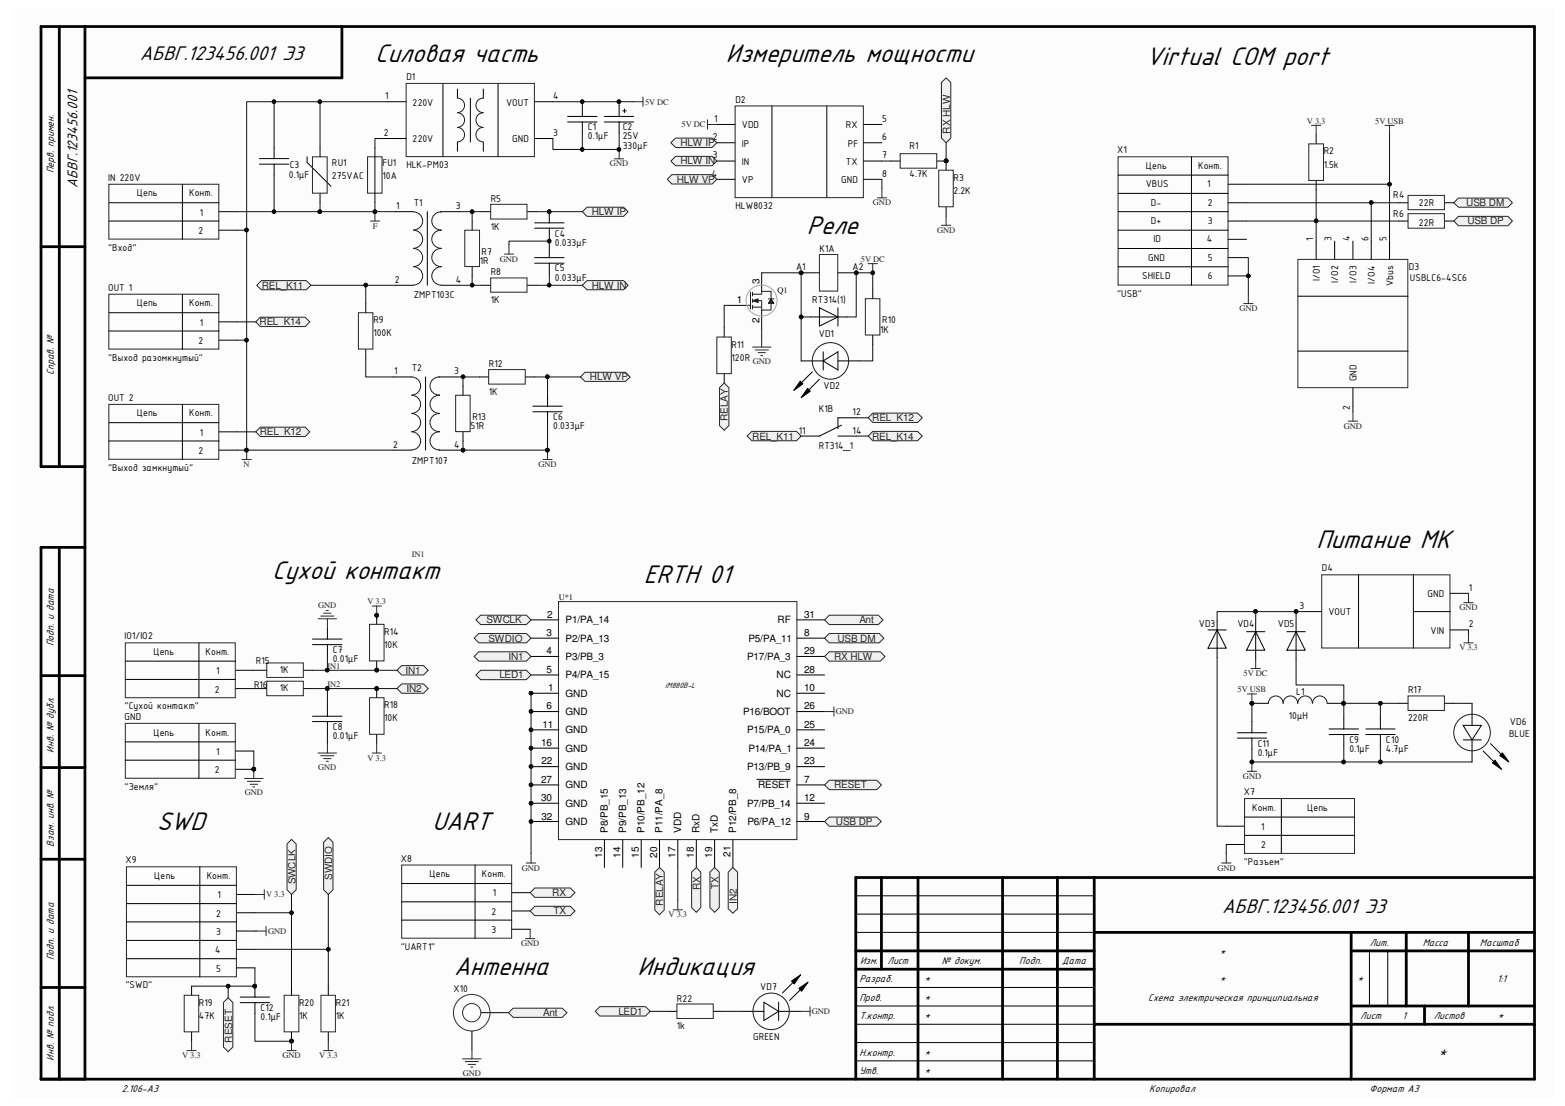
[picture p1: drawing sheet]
<svg xmlns="http://www.w3.org/2000/svg" width="297mm" height="210mm" viewBox="0 0 297 210" stroke-linecap="round" stroke-linejoin="round" font-family="sans-serif">
<defs><g id="words">
<g font-size="5.5">
<text x="71.2" y="11.7">Силовая часть</text>
<text x="137.8" y="11.8">Измеритель мощности</text>
<text x="217.5" y="12.4">Virtual COM port</text>
<text x="153.1" y="44.5">Реле</text>
<text x="249.8" y="103.9">Питание MK</text>
<text x="51.7" y="109.9">Cухой контакт</text>
<text x="122.2" y="110.6">ERTH 01</text>
<text x="29.8" y="157.5">SWD</text>
<text x="82" y="157.5">UART</text>
<text x="86.2" y="185">Антенна</text>
<text x="121" y="185">Индикация</text>
</g>
<g font-size="4.3">
<text x="26.5" y="11.3">АБВГ.123456.001 Э3</text>
<text x="232" y="173.2">АБВГ.123456.001 Э3</text>
</g>
<g font-size="3.1">
<text x="14.7" y="35.6" transform="rotate(-90 14.7 35.6)">АБВГ.123456.001</text>
<text x="273" y="200.6">*</text>
</g>
<g font-size="2.1">
<text x="10.2" y="32.9" transform="rotate(-90 10.2 32.9)">Перв. примен.</text>
<text x="10.2" y="71.2" transform="rotate(-90 10.2 71.2)">Справ. №</text>
<text x="10.2" y="122.7" transform="rotate(-90 10.2 122.7)">Подп. и дата</text>
<text x="10.2" y="142.9" transform="rotate(-90 10.2 142.9)">Инв. № дубл.</text>
<text x="10.2" y="160.7" transform="rotate(-90 10.2 160.7)">Взам. инв. №</text>
<text x="260" y="179.5">Лит.</text>
<text x="270" y="179.5">Масса</text>
<text x="280.9" y="179.5">Масштаб</text>
<text x="10.2" y="182.2" transform="rotate(-90 10.2 182.2)">Подп. и дата</text>
<text x="163.2" y="183">Изм.</text>
<text x="168.4" y="183">Лист</text>
<text x="178.8" y="183">№ докум.</text>
<text x="193.5" y="183">Подп.</text>
<text x="201.6" y="183">Дата</text>
<text x="231.5" y="181.2">*</text>
<text x="163.1" y="189.9">Пров.</text>
<text x="163.1" y="186.4">Разраб.</text>
<text x="175.5" y="189.9">*</text>
<text x="175.5" y="186.4">*</text>
<text x="217.9" y="189.9">Схема электрическая принципиальная</text>
<text x="231.5" y="186.4">*</text>
<text x="257.6" y="186.4">*</text>
<text x="284.2" y="186.4">1:1</text>
<text x="163.1" y="193.4">Т.контр.</text>
<text x="175.5" y="193.4">*</text>
<text x="258.2" y="193.4">Лист</text>
<text x="266.2" y="193.4">1</text>
<text x="272.1" y="193.4">Листов</text>
<text x="284.3" y="193.4">*</text>
<text x="10.2" y="201.3" transform="rotate(-90 10.2 201.3)">Инв. № подл.</text>
<text x="163.1" y="203.8">Утв.</text>
<text x="163.1" y="200.4">Н.контр.</text>
<text x="175.5" y="203.8">*</text>
<text x="175.5" y="200.4">*</text>
<text x="23.2" y="207.3">2.106-A3</text>
<text x="218.1" y="207.3">Копировал</text>
<text x="259.9" y="207.3">Формат А3</text>
</g>
<g font-size="2">
<text x="77.1" y="15.2">D1</text>
<text x="73.1" y="18.8">1</text>
<text x="78.3" y="20.1">220V</text>
<text x="96.1" y="20.1">VOUT</text>
<text x="105" y="18.8">4</text>
<text x="135.5" y="23.1">1</text>
<text x="139.6" y="19.5">D2</text>
<text x="167.4" y="23.1">5</text>
<text x="72.9" y="25.8">2</text>
<text x="78.3" y="27">220V</text>
<text x="97.2" y="27">GND</text>
<text x="105" y="25.8">3</text>
<text x="111.6" y="26.5">0.1µF</text>
<text x="111.6" y="24.8">C1</text>
<text x="118.2" y="24.8">C2</text>
<text x="118.2" y="26.5">25V</text>
<text x="118.2" y="28.2">330µF</text>
<text x="135.3" y="26.6">2</text>
<text x="140.8" y="24.3">VDD</text>
<text x="140.8" y="27.9">IP</text>
<text x="160.6" y="24.3">RX</text>
<text x="160.9" y="27.9">PF</text>
<text x="167.4" y="26.6">6</text>
<text x="172.6" y="28.3">R1</text>
<text x="212" y="29.1">X1</text>
<text x="251.2" y="29.3">R2</text>
<text x="20.5" y="34.3">IN 220V</text>
<text x="54.8" y="33.8">0.1µF</text>
<text x="55" y="31.9">C3</text>
<text x="63" y="31.6">RU1</text>
<text x="63" y="34">275VAC</text>
<text x="72.6" y="31.6">FU1</text>
<text x="72.6" y="34">10A</text>
<text x="77.1" y="31.9">HLK-PM03</text>
<text x="135.1" y="33.6">4</text>
<text x="135.3" y="30.1">3</text>
<text x="140.8" y="31.3">IN</text>
<text x="140.8" y="34.8">VP</text>
<text x="159.6" y="34.8">GND</text>
<text x="160.6" y="31.3">TX</text>
<text x="167.4" y="30.1">7</text>
<text x="167.4" y="33.6">8</text>
<text x="172.6" y="33.6">4.7K</text>
<text x="181" y="34.3">R3</text>
<text x="217.5" y="35.5">VBUS</text>
<text x="217.5" y="32">Цепь</text>
<text x="227.4" y="32">Конт.</text>
<text x="229.1" y="35.5">1</text>
<text x="251.2" y="31.8">1.5k</text>
<text x="26" y="37.3">Цепь</text>
<text x="35.9" y="37.3">Конт.</text>
<text x="37.9" y="40.9">1</text>
<text x="75.2" y="39.7">1</text>
<text x="78.5" y="39.2">T1</text>
<text x="86.5" y="39.7">3</text>
<text x="93.1" y="38.3">R5</text>
<text x="139.6" y="39.7">HLW8032</text>
<text x="181" y="36.8">2.2K</text>
<text x="218.4" y="39">D-</text>
<text x="229.2" y="39">2</text>
<text x="264.5" y="37.6">R4</text>
<text x="264.5" y="41.1">R6</text>
<text x="269.3" y="39">22R</text>
<text x="20.5" y="47.6">&quot;Вход&quot;</text>
<text x="37.7" y="44.4">2</text>
<text x="93.1" y="43.6">1K</text>
<text x="105.3" y="44.9">C4</text>
<text x="105.3" y="46.7">0.033µF</text>
<text x="155.6" y="47.8">K1A</text>
<text x="218.4" y="42.5">D+</text>
<text x="218.9" y="46">ID</text>
<text x="229.1" y="46">4</text>
<text x="229.2" y="42.5">3</text>
<text x="249.3" y="45.8" transform="rotate(-90 249.3 45.8)">1</text>
<text x="252.7" y="45.8" transform="rotate(-90 252.7 45.8)">3</text>
<text x="256.2" y="45.8" transform="rotate(-90 256.2 45.8)">4</text>
<text x="259.7" y="45.8" transform="rotate(-90 259.7 45.8)">6</text>
<text x="263.2" y="45.8" transform="rotate(-90 263.2 45.8)">5</text>
<text x="269.3" y="42.8">22R</text>
<text x="75" y="53.6">2</text>
<text x="86.5" y="53.6">4</text>
<text x="91.1" y="50.2">1R</text>
<text x="91.4" y="48.4">R7</text>
<text x="93.1" y="52.2">R8</text>
<text x="105.3" y="53.3">0.033µF</text>
<text x="105.3" y="51.5">C5</text>
<text x="151.1" y="51.3">A1</text>
<text x="161.8" y="51.3">A2</text>
<text x="216.8" y="52.9">SHIELD</text>
<text x="217.9" y="49.4">GND</text>
<text x="229.2" y="49.4">5</text>
<text x="229.2" y="52.9">6</text>
<text x="250.5" y="53.4" transform="rotate(-90 250.5 53.4)">I/O1</text>
<text x="254" y="53.6" transform="rotate(-90 254 53.6)">I/O2</text>
<text x="257.5" y="53.6" transform="rotate(-90 257.5 53.6)">I/O3</text>
<text x="260.9" y="53.8" transform="rotate(-90 260.9 53.8)">I/O4</text>
<text x="267.4" y="51.2">D3</text>
<text x="267.6" y="53.3">USBLC6-4SC6</text>
<text x="20.5" y="55.2">OUT 1</text>
<text x="26" y="58.2">Цепь</text>
<text x="35.9" y="58.2">Конт.</text>
<text x="78.5" y="56.6">ZMPT103C</text>
<text x="93.1" y="57.5">1K</text>
<text x="154.2" y="57.6">RT314(1)</text>
<text x="212" y="56.3">&quot;USB&quot;</text>
<text x="264.4" y="54.3" transform="rotate(-90 264.4 54.3)">Vbus</text>
<text x="37.7" y="65.3">2</text>
<text x="37.9" y="61.8">1</text>
<text x="70.9" y="63.8">100K</text>
<text x="70.9" y="61.3">R9</text>
<text x="138.9" y="66">R11</text>
<text x="155.4" y="64.1">VD1</text>
<text x="167.1" y="63.2">1K</text>
<text x="167.4" y="61.4">R10</text>
<text x="20.5" y="68.5">&quot;Выход разомкнутый&quot;</text>
<text x="74.8" y="71">1</text>
<text x="78.1" y="70.5">T2</text>
<text x="86.2" y="71">3</text>
<text x="92.8" y="69.6">R12</text>
<text x="138.9" y="68.5">120R</text>
<text x="20.5" y="76.1">OUT 2</text>
<text x="92.8" y="74.9">1K</text>
<text x="156.3" y="73.9">VD2</text>
<text x="256.2" y="77.9" transform="rotate(-90 256.2 77.9)">2</text>
<text x="257.5" y="72.4" transform="rotate(-90 257.5 72.4)">GND</text>
<text x="26" y="79">Цепь</text>
<text x="35.9" y="79">Конт.</text>
<text x="37.9" y="82.7">1</text>
<text x="89.3" y="81.4">51R</text>
<text x="89.7" y="79.7">R13</text>
<text x="105" y="81.4">0.033µF</text>
<text x="105" y="79.7">C6</text>
<text x="151.6" y="82.3">11</text>
<text x="155.4" y="78.3">K1B</text>
<text x="161.8" y="78.8">12</text>
<text x="161.8" y="82.3">14</text>
<text x="20.5" y="89.4">&quot;Выход замкнутый&quot;</text>
<text x="37.7" y="86.2">2</text>
<text x="74.6" y="85">2</text>
<text x="78.1" y="88">ZMPT107</text>
<text x="86.2" y="85">4</text>
<text x="155.4" y="85.3">RT314_1</text>
<text x="250.9" y="108.5">D4</text>
<text x="271" y="113.3">GND</text>
<text x="278.8" y="112.1">1</text>
<text x="227.5" y="119">VD3</text>
<text x="234.9" y="119">VD4</text>
<text x="242.5" y="119">VD5</text>
<text x="246.6" y="115.6">3</text>
<text x="252.1" y="116.8">VOUT</text>
<text x="278.8" y="119">2</text>
<text x="23.7" y="121.3">IO1/IO2</text>
<text x="29.1" y="124.3">Цепь</text>
<text x="39" y="124.3">Конт.</text>
<text x="63.2" y="124">C7</text>
<text x="63.2" y="125.7">0.01µF</text>
<text x="72.9" y="123">10K</text>
<text x="72.9" y="120.5">R14</text>
<text x="271.5" y="120.3">VIN</text>
<text x="40.8" y="131.4">2</text>
<text x="41.1" y="127.9">1</text>
<text x="48.2" y="130.6">R16</text>
<text x="48.6" y="126">R15</text>
<text x="53.1" y="127.8">1K</text>
<text x="53.1" y="131.2">1K</text>
<text x="246" y="132">L1</text>
<text x="267.2" y="131.6">R17</text>
<text x="23.7" y="136.6">GND</text>
<text x="23.7" y="134.6">&quot;Сухой контакт&quot;</text>
<text x="72.9" y="136.9">10K</text>
<text x="72.9" y="134.4">R18</text>
<text x="244.6" y="136.5">10µH</text>
<text x="267.2" y="136.9">220R</text>
<text x="286.6" y="137.5">VD6</text>
<text x="29.1" y="139.6">Цепь</text>
<text x="39" y="139.6">Конт.</text>
<text x="41.1" y="143.3">1</text>
<text x="63.2" y="140.3">0.01µF</text>
<text x="63.2" y="138.6">C8</text>
<text x="238.7" y="143.4">0.1µF</text>
<text x="238.7" y="141.7">C11</text>
<text x="256.1" y="141">C9</text>
<text x="256.1" y="142.7">0.1µF</text>
<text x="263.1" y="142.7">4.7µF</text>
<text x="263.1" y="141">C10</text>
<text x="286.4" y="140">BLUE</text>
<text x="23.7" y="149.9">&quot;Земля&quot;</text>
<text x="40.8" y="146.7">2</text>
<text x="236.1" y="150.9">X7</text>
<text x="237.7" y="153.9">Конт.</text>
<text x="248.1" y="153.9">Цепь</text>
<text x="239.4" y="157.6">1</text>
<text x="239.4" y="161">2</text>
<text x="23.8" y="163.9">X9</text>
<text x="29.3" y="166.8">Цепь</text>
<text x="39.2" y="166.8">Конт.</text>
<text x="76.1" y="163.5">X8</text>
<text x="81.5" y="166.5">Цепь</text>
<text x="91.5" y="166.5">Конт.</text>
<text x="236.1" y="164.2">&quot;Разъем&quot;</text>
<text x="41" y="174">2</text>
<text x="41.3" y="170.5">1</text>
<text x="93.3" y="173.7">2</text>
<text x="93.5" y="170.1">1</text>
<text x="41" y="177.5">3</text>
<text x="93.3" y="177.1">3</text>
<text x="40.8" y="180.9">4</text>
<text x="41" y="184.4">5</text>
<text x="76.1" y="180.3">&quot;UART1&quot;</text>
<text x="23.8" y="187.6">&quot;SWD&quot;</text>
<text x="37.8" y="190.9">R19</text>
<text x="49.4" y="191.9">C12</text>
<text x="56.8" y="190.9">R20</text>
<text x="63.8" y="190.9">R21</text>
<text x="86.1" y="188.3">X10</text>
<text x="128.5" y="190.1">R22</text>
<text x="144.3" y="188">VD7</text>
<text x="37.8" y="193.3">47K</text>
<text x="49.4" y="193.6">0.1µF</text>
<text x="56.8" y="193.3">1K</text>
<text x="63.8" y="193.3">1K</text>
<text x="128.5" y="195.3">1k</text>
<text x="143" y="197.4">GREEN</text>
</g>
<g font-size="1.9" fill="#262626">
<text x="129.2" y="27.7">HLW IP</text>
<text x="180.3" y="25.4" transform="rotate(-90 180.3 25.4)">RX HLW</text>
<text x="128.4" y="34.7">HLW VP</text>
<text x="129.2" y="31.2">HLW IN</text>
<text x="112.3" y="40.9">HLW IP</text>
<text x="278.3" y="39.1">USB DM</text>
<text x="278.5" y="42.6">USB DP</text>
<text x="49.7" y="54.8">REL_K11</text>
<text x="112.3" y="54.8">HLW IN</text>
<text x="49.2" y="61.7">REL_K14</text>
<text x="112" y="72.2">HLW VP</text>
<text x="49.3" y="82.6">REL_K12</text>
<text x="138.2" y="79.9" transform="rotate(-90 138.2 79.9)">RELAY</text>
<text x="142.8" y="83.4">REL_K11</text>
<text x="165.5" y="83.4">REL_K14</text>
<text x="165.6" y="79.9">REL_K12</text>
<text x="92.3" y="118.3">SWCLK</text>
<text x="163.1" y="118.3">Ant</text>
<text x="92.7" y="121.8">SWDIO</text>
<text x="96.5" y="125.3">IN1</text>
<text x="158.3" y="125.3">RX HLW</text>
<text x="159" y="121.8">USB DM</text>
<text x="77" y="127.8">IN1</text>
<text x="77.1" y="131.3">IN2</text>
<text x="94.8" y="128.7">LED1</text>
<text x="158.3" y="149.6">RESET</text>
<text x="158.7" y="156.6">USB DP</text>
<text x="56.1" y="167.9" transform="rotate(-90 56.1 167.9)">SWCLK</text>
<text x="63.1" y="167" transform="rotate(-90 63.1 167)">SWDIO</text>
<text x="104.8" y="170.1">RX</text>
<text x="105.1" y="173.5">TX</text>
<text x="125.9" y="171.9" transform="rotate(-90 125.9 171.9)">RELAY</text>
<text x="132.9" y="169" transform="rotate(-90 132.9 169)">RX</text>
<text x="136.4" y="168.8" transform="rotate(-90 136.4 168.8)">TX</text>
<text x="139.9" y="171.6" transform="rotate(-90 139.9 171.6)">IN2</text>
<text x="44.1" y="197.9" transform="rotate(-90 44.1 197.9)">RESET</text>
<text x="103.1" y="192.9">Ant</text>
<text x="117.4" y="192.6">LED1</text>
</g>
<g font-size="1.9">
<text x="144.1" y="53.8" transform="rotate(-90 144.1 53.8)">3</text>
<text x="139.8" y="57.5">1</text>
<text x="144.1" y="61.3" transform="rotate(-90 144.1 61.3)">2</text>
<text x="103.8" y="117.2">2</text>
<text x="107.4" y="118.3">P1/PA_14</text>
<text x="147.6" y="118.3">RF</text>
<text x="152.7" y="117.2">31</text>
<text x="103.8" y="120.7">3</text>
<text x="103.8" y="124.2">4</text>
<text x="107.4" y="121.8">P2/PA_13</text>
<text x="107.4" y="125.3">P3/PB_3</text>
<text x="141.8" y="125.3">P17/PA_3</text>
<text x="142.1" y="121.8">P5/PA_11</text>
<text x="152.7" y="124.2">29</text>
<text x="152.7" y="120.7">8</text>
<text x="103.8" y="127.7">5</text>
<text x="104.1" y="131.1">1</text>
<text x="107.4" y="128.7">P4/PA_15</text>
<text x="147.4" y="128.7">NC</text>
<text x="152.7" y="131.1">10</text>
<text x="152.7" y="127.7">28</text>
<text x="103.8" y="134.6">6</text>
<text x="107.4" y="132.2">GND</text>
<text x="107.4" y="135.7">GND</text>
<text x="141.1" y="135.7">P16/BOOT</text>
<text x="147.4" y="132.2">NC</text>
<text x="152.7" y="134.6">26</text>
<text x="102.7" y="141.6">16</text>
<text x="103" y="138.1">11</text>
<text x="107.4" y="139.1">GND</text>
<text x="107.4" y="142.7">GND</text>
<text x="141.8" y="139.1">P15/PA_0</text>
<text x="142.1" y="142.7">P14/PA_1</text>
<text x="152.7" y="138.1">25</text>
<text x="152.7" y="141.6">24</text>
<text x="102.7" y="148.5">27</text>
<text x="102.8" y="145.1">22</text>
<text x="107.4" y="146.1">GND</text>
<text x="107.4" y="149.6">GND</text>
<text x="141.8" y="146.1">P13/PB_9</text>
<text x="143.9" y="149.6">RESET</text>
<text x="152.7" y="145.1">23</text>
<text x="152.7" y="148.5">7</text>
<text x="102.7" y="152.1">30</text>
<text x="102.8" y="155.5">32</text>
<text x="107.4" y="153.1">GND</text>
<text x="141.8" y="153.1">P7/PB_14</text>
<text x="152.7" y="155.5">9</text>
<text x="152.7" y="152.1">12</text>
<text x="107.4" y="156.6">GND</text>
<text x="115.4" y="158.1" transform="rotate(-90 115.4 158.1)">P8/PB_15</text>
<text x="118.8" y="158.1" transform="rotate(-90 118.8 158.1)">P9/PB_13</text>
<text x="122.3" y="158.1" transform="rotate(-90 122.3 158.1)">P10/PB_12</text>
<text x="125.8" y="158.1" transform="rotate(-90 125.8 158.1)">P11/PA_8</text>
<text x="129.3" y="158.1" transform="rotate(-90 129.3 158.1)">VDD</text>
<text x="132.8" y="158.1" transform="rotate(-90 132.8 158.1)">RxD</text>
<text x="136.2" y="158.1" transform="rotate(-90 136.2 158.1)">TxD</text>
<text x="139.7" y="158.1" transform="rotate(-90 139.7 158.1)">P12/PB_8</text>
<text x="141.9" y="156.6">P6/PA_12</text>
<text x="114.3" y="162.8" transform="rotate(-90 114.3 162.8)">13</text>
<text x="117.8" y="162.8" transform="rotate(-90 117.8 162.8)">14</text>
<text x="121.2" y="162.8" transform="rotate(-90 121.2 162.8)">15</text>
<text x="124.7" y="162.8" transform="rotate(-90 124.7 162.8)">20</text>
<text x="128.2" y="162.8" transform="rotate(-90 128.2 162.8)">17</text>
<text x="131.7" y="162.8" transform="rotate(-90 131.7 162.8)">18</text>
<text x="135.2" y="162.8" transform="rotate(-90 135.2 162.8)">19</text>
<text x="138.7" y="162.6" transform="rotate(-90 138.7 162.6)">21</text>
</g>
<text font-size="1.7" x="126.3" y="130.5">iM880B-L</text>
<g font-size="1.6" fill="#262626">
<text x="122.4" y="19.9">5V DC</text>
<text x="248.1" y="23.5">V 3.3</text>
<text x="261" y="23.5">5V USB</text>
<text x="129.4" y="24.2">5V DC</text>
<text x="115.8" y="31.6">GND</text>
<text x="165.7" y="39">GND</text>
<text x="70.7" y="43.4">F</text>
<text x="177.9" y="44.2">GND</text>
<text x="94.9" y="49.7">GND</text>
<text x="163.4" y="49.7">5V DC</text>
<text x="235.2" y="59.1">GND</text>
<text x="142.9" y="69.1">GND</text>
<text x="255.1" y="81.4">GND</text>
<text x="46.2" y="88.6">N</text>
<text x="102.2" y="88.6">GND</text>
<text x="78.1" y="105.7">IN1</text>
<text x="60.4" y="115.4">GND</text>
<text x="69.8" y="114.7">V 3.3</text>
<text x="277" y="115.8">GND</text>
<text x="277" y="123.4">V 3.3</text>
<text x="62.1" y="130.3">IN2</text>
<text x="62.1" y="126.9">IN1</text>
<text x="234.9" y="131.4">5V USB</text>
<text x="236" y="128.3">5V DC</text>
<text x="158.7" y="135.6">GND</text>
<text x="60.4" y="146.1">GND</text>
<text x="69.8" y="144.4">V 3.3</text>
<text x="235.9" y="147.8">GND</text>
<text x="46.5" y="151">GND</text>
<text x="99.1" y="165.2">GND</text>
<text x="231.1" y="165.2">GND</text>
<text x="50.5" y="170.3">V 3.3</text>
<text x="50.9" y="177.3">GND</text>
<text x="98.9" y="179.6">GND</text>
<text x="126.9" y="174.1">V 3.3</text>
<text x="154.1" y="192.5">GND</text>
<text x="34.6" y="200.8">V 3.3</text>
<text x="53.6" y="200.8">GND</text>
<text x="60.6" y="200.8">V 3.3</text>
<text x="87.8" y="204.1">GND</text>
</g>
<g font-size="1.6" fill="#0e0e0e">
<text x="147.6" y="55.5">Q1</text>
<text x="106" y="113.8">U*1</text>
</g>
</g></defs>
<path d="M2.2 1.6h292.5v206.7h-292.5z" fill="#fcfcfc"/>
<g fill="none" stroke="#000" stroke-width=".53">
<path d="M11.3 5v83.6M16.1 5v199.8M64.9 5v9.8h-48.8M7.8 46.8h8.3M16.1 88.6h-8.3v-83.6h283.4v199.8h-283.4v-100.9h8.3M11.3 103.9v100.9M7.8 128.2h8.3M7.8 145.7h8.3M7.8 163.1h8.3M167.3 166.5v17.4M174.2 166.5v38.3M190.3 166.5v38.3"/>
<path d="M200.7 166.5v38.3M207.7 177h83.5M207.7 166.5v38.3M256.5 177v27.8M266.9 177v13.9M278.7 177v13.9M291.2 166.5h-128.8v38.3M7.8 187.4h8.3M162.4 180.5h45.3M162.4 183.9h45.3M207.7 194.4h83.5M256.5 180.5h34.7"/>
<path d="M256.5 190.9h34.7M270.4 190.9v3.5"/>
</g>
<g fill="none" stroke="#000" stroke-width=".19">
<path d="M20.7 38.5h20.9M34.6 35v10.4M49.2 31.2h5.6M49.2 30.1h5.6M52 28v2.1M52 31.2v2M58.3 29.8v1l4.5 4.5M60.7 28v1.8M60.7 36.7v1.8M71.2 28v10.5M20.7 42h20.9M20.7 59.4h20.9"/>
<path d="M34.6 55.8v10.5M41.6 40.2h3.4M41.6 43.7h3.4M75 40.2h3.5M75 54.1h3.5M81.1 40.2v13.9M83.7 40.2h3.5M83.7 54.1h3.5M20.7 62.8h20.9M34.6 76.8v10.4M41.6 61.1h3.4M41.6 64.6h3.4"/>
<path d="M74.6 71.5h3.5M80.8 71.5v13.9M83.4 71.5h3.4M20.7 80.2h20.9M20.7 83.7h20.9M41.6 82h3.4M41.6 85.4h3.4M74.6 85.4h3.5M83.4 85.4h3.4M162.4 177h45.3M162.4 173.5h45.3M162.4 170h45.3"/>
<path d="M162.4 197.9h45.3M162.4 194.4h45.3M162.4 190.9h45.3M162.4 187.4h45.3M259.9 180.5v10.4M263.4 180.5v10.4M162.4 201.3h45.3"/>
</g>
<path d="M20.7 35h20.8v10.4h-20.8zM59.3 29.8h2.8v6.9h-2.8zM69.8 29.8h2.7v6.9h-2.7zM20.7 55.8h20.8v10.5h-20.8zM20.7 76.8h20.8v10.4h-20.8zM45.9 87.2h1.8M46.8 85.4v1.8" fill="none" stroke="#262626" stroke-width=".19"/>
<g fill="none" stroke="#1c1c1c" stroke-width=".19">
<path d="M78.5 40.2a1.71 1.71 0 0 1 1.7 1.7 1.71 1.71 0 0 1-1.7 1.7M78.5 43.7a1.71 1.71 0 0 1 1.7 1.7 1.71 1.71 0 0 1-1.7 1.7M78.5 47.2a1.71 1.71 0 0 1 1.7 1.7 1.71 1.71 0 0 1-1.7 1.7M78.5 50.6a1.74 1.74 0 0 1 1.7 1.8 1.74 1.74 0 0 1-1.7 1.7M83.7 40.2a1.72 1.72 0 0 0-1.7 1.7 1.72 1.72 0 0 0 1.7 1.7M83.7 43.7a1.72 1.72 0 0 0-1.7 1.7 1.72 1.72 0 0 0 1.7 1.7M83.7 47.2a1.72 1.72 0 0 0-1.7 1.7 1.72 1.72 0 0 0 1.7 1.7M83.7 50.6a1.74 1.74 0 0 0-1.7 1.8 1.74 1.74 0 0 0 1.7 1.7M78.1 71.5a1.71 1.71 0 0 1 1.7 1.8 1.71 1.71 0 0 1-1.7 1.7M78.1 75a1.71 1.71 0 0 1 1.7 1.7 1.71 1.71 0 0 1-1.7 1.7M78.1 78.5a1.71 1.71 0 0 1 1.7 1.7 1.71 1.71 0 0 1-1.7 1.7M83.4 71.5a1.71 1.71 0 0 0-1.8 1.8 1.71 1.71 0 0 0 1.8 1.7"/>
<path d="M83.4 75a1.71 1.71 0 0 0-1.8 1.7 1.71 1.71 0 0 0 1.8 1.7M83.4 78.5a1.71 1.71 0 0 0-1.8 1.7 1.71 1.71 0 0 0 1.8 1.7M78.1 82a1.71 1.71 0 0 1 1.7 1.7 1.71 1.71 0 0 1-1.7 1.7M83.4 82a1.71 1.71 0 0 0-1.8 1.7 1.71 1.71 0 0 0 1.8 1.7"/>
</g>
<circle cx="46.8" cy="85.4" r=".34" fill="#0e0e0e"/>
<circle cx="46.8" cy="85.4" r=".34" fill="none" stroke="#0e0e0e" stroke-width=".19"/>
<path d="M70.3 42h1.7M71.2 40.2v1.8" fill="none" stroke="#262626" stroke-width=".19"/>
<circle cx="71.2" cy="40.2" r=".33" fill="#0e0e0e"/>
<circle cx="71.2" cy="40.2" r=".33" fill="none" stroke="#0e0e0e" stroke-width=".19"/>
<path d="M48.7 54.1l.9-.8h8.5l.9 .8-.9 .9h-8.5z" fill-rule="evenodd" fill="#f0f0f0"/>
<path d="M48.7 54.1l.9-.8h8.5l.9 .8-.9 .9h-8.5zM68 59.4h2.8v6.9h-2.8z" fill="none" stroke="#262626" stroke-width=".19"/>
<path d="M69.4 57.6v1.8M69.4 66.3v1.7" fill="none" stroke="#000" stroke-width=".19"/>
<path d="M49.4 81.1h8.5l.9 .9-.9 .8h-8.5l-.8-.8z" fill-rule="evenodd" fill="#f0f0f0"/>
<path d="M49.4 81.1h8.5l.9 .9-.9 .8h-8.5l-.8-.8z" fill="none" stroke="#262626" stroke-width=".19"/>
<path d="M49.4 60.2h8.5l.9 .9-.9 .9h-8.5l-.8-.9z" fill-rule="evenodd" fill="#f0f0f0"/>
<path d="M77.1 15.8h24.3v13.9h-24.3zM120.3 19.3h1.7M122 18.4v1.8M116.6 30.1h1.8M117.5 28.4v1.7M49.4 60.2h8.5l.9 .9-.9 .9h-8.5l-.8-.9z" fill="none" stroke="#262626" stroke-width=".19"/>
<g fill="none" stroke="#000" stroke-width=".19">
<path d="M73.6 19.3h3.5M84.1 15.8v14M86.8 16.9v1.7M89.3 18.6v8.4M91.7 16.9v1.7M94.5 15.8v14M101.5 19.3h3.4M110.5 20v2.1M117.5 20v2.1M73.6 26.3h3.5M86.8 27v1.7M91.7 27v1.7"/>
<path d="M101.5 26.3h3.4M107.7 23.2h5.6M107.7 22.1h5.6M110.5 23.2v2M114.7 23.2h5.6M114.7 22.1h5.6M117.5 23.2v2M118.2 21h.7M118.5 20.7v.7"/>
</g>
<path d="M86.9 18.6a1.38 1.38 0 0 1 1.3 1.4 1.38 1.38 0 0 1-1.4 1.4M91.7 18.6a1.38 1.38 0 0 0-1.4 1.4 1.38 1.38 0 0 0 1.4 1.4M86.9 21.4a1.38 1.38 0 0 1 1.3 1.4 1.38 1.38 0 0 1-1.4 1.4M86.9 24.2a1.38 1.38 0 0 1 1.3 1.4 1.38 1.38 0 0 1-1.4 1.3M91.7 24.2a1.38 1.38 0 0 0-1.4 1.3 1.38 1.38 0 0 0 1.4 1.4M91.7 21.4a1.38 1.38 0 0 0-1.4 1.4 1.38 1.38 0 0 0 1.4 1.4" fill="none" stroke="#1c1c1c" stroke-width=".19"/>
<circle cx="117.5" cy="28.4" r=".34" fill="#0e0e0e"/>
<circle cx="117.5" cy="28.4" r=".34" fill="none" stroke="#0e0e0e" stroke-width=".19"/>
<path d="M89.6 42v1.7M89.6 50.6v1.8M91.4 40.2h1.7M91.4 54.1h1.7M100.1 40.2h1.7M100.1 54.1h1.7M101.5 43.3h5.6M101.5 42.3h5.6M104.3 40.2v2.1M104.3 43.3v2.1" fill="none" stroke="#000" stroke-width=".19"/>
<path d="M93.1 38.8h6.9v2.8h-6.9zM88.2 43.7h2.8v6.9h-2.8zM93.1 52.7h6.9v2.8h-6.9z" fill="none" stroke="#262626" stroke-width=".19"/>
<circle cx="104.2" cy="40.2" r=".33" fill="#0e0e0e"/>
<circle cx="104.2" cy="40.2" r=".33" fill="none" stroke="#0e0e0e" stroke-width=".19"/>
<circle cx="104.2" cy="40.2" r=".33" fill="#0e0e0e"/>
<circle cx="104.2" cy="40.2" r=".33" fill="none" stroke="#0e0e0e" stroke-width=".19"/>
<path d="M101.5 50h5.6M101.5 48.9h5.6M104.3 46.8v2.1M104.3 50v2" fill="none" stroke="#000" stroke-width=".19"/>
<path d="M95.7 48.2h1.8M96.6 46.4v1.8" fill="none" stroke="#262626" stroke-width=".19"/>
<path d="M110.5 40.2l.9-.9h7l.8 .9-.8 .9h-7z" fill-rule="evenodd" fill="#f0f0f0"/>
<path d="M110.5 40.2l.9-.9h7l.8 .9-.8 .9h-7z" fill="none" stroke="#262626" stroke-width=".19"/>
<path d="M110.5 54.1l.9-.8h7l.8 .8-.8 .9h-7z" fill-rule="evenodd" fill="#f0f0f0"/>
<path d="M110.5 54.1l.9-.8h7l.8 .8-.8 .9h-7zM86.5 75h2.7v6.9h-2.7zM92.7 70.1h7v2.8h-7z" fill="none" stroke="#262626" stroke-width=".19"/>
<path d="M87.9 73.2v1.8M91 71.5h1.7M99.7 71.5h1.8M87.9 82v1.7" fill="none" stroke="#000" stroke-width=".19"/>
<path d="M111 70.7h7.7l.9 .8-.9 .9h-7.7l-.8-.9z" fill-rule="evenodd" fill="#f0f0f0"/>
<path d="M111 70.7h7.7l.9 .8-.9 .9h-7.7l-.8-.9zM103 87.2h1.8M103.9 85.4v1.8" fill="none" stroke="#262626" stroke-width=".19"/>
<path d="M101.1 78.1h5.6M101.1 77.1h5.6M103.9 75v2.1M103.9 78.1v2.1" fill="none" stroke="#000" stroke-width=".19"/>
<circle cx="103.9" cy="85.4" r=".34" fill="#0e0e0e"/>
<circle cx="103.9" cy="85.4" r=".34" fill="none" stroke="#0e0e0e" stroke-width=".19"/>
<path d="M152.1 51.8h3.4" fill="none" stroke="#000" stroke-width=".19"/>
<circle cx="152.1" cy="51.8" r=".34" fill="#0e0e0e"/>
<circle cx="152.1" cy="51.8" r=".34" fill="none" stroke="#0e0e0e" stroke-width=".19"/>
<path d="M159 51.8h3.5" fill="none" stroke="#000" stroke-width=".19"/>
<circle cx="162.5" cy="51.8" r=".34" fill="#0e0e0e"/>
<circle cx="162.5" cy="51.8" r=".34" fill="none" stroke="#0e0e0e" stroke-width=".19"/>
<path d="M155.5 48.3h3.5v6.9h-3.5z" fill="none" stroke="#262626" stroke-width=".19"/>
<circle cx="152.1" cy="51.8" r=".34" fill="#0e0e0e"/>
<circle cx="152.1" cy="51.8" r=".34" fill="none" stroke="#0e0e0e" stroke-width=".19"/>
<circle cx="162.5" cy="51.8" r=".34" fill="#0e0e0e"/>
<circle cx="162.5" cy="51.8" r=".34" fill="none" stroke="#0e0e0e" stroke-width=".19"/>
<path d="M155.5 58.4l3.5 1.8-3.5 1.7zM159 58.4v3.5M152.1 68.5h4.1M153.8 60.2h7M159 68.5h4.2M162.5 79.3h-3.5v2.1M159 82.8h3.5M159.7 80.7l-4.2 2.1h-3.4" fill="none" stroke="#000" stroke-width=".19"/>
<path d="M154.2 70.6l-2.1 2.1M155.5 72l-2 2.1M156.2 66.8v3.4M156.2 68.5l2.8-1.7v3.4z" fill="none" stroke="#010101" stroke-width=".19"/>
<circle cx="157.6" cy="68.5" r="3.5" fill="none" stroke="#1c1c1c" stroke-width=".19"/>
<path d="M151.9 72.3l.5 .6-1.7 1.2z" fill="#010101"/>
<path d="M151.9 72.3l.5 .6-1.7 1.2z" fill="none" stroke="#010101" stroke-width=".19"/>
<path d="M153.3 73.7l.5 .6-1.7 1.2z" fill="#010101"/>
<path d="M153.3 73.7l.5 .6-1.7 1.2z" fill="none" stroke="#010101" stroke-width=".19"/>
<path d="M165.6 54.9v1.8M165.6 63.6v1.8" fill="none" stroke="#000" stroke-width=".19"/>
<path d="M164.2 56.7h2.8v6.9h-2.8zM164.8 50h1.7M165.6 50v1.8" fill="none" stroke="#262626" stroke-width=".19"/>
<circle cx="165.6" cy="51.8" r=".34" fill="#0e0e0e"/>
<circle cx="165.6" cy="51.8" r=".34" fill="none" stroke="#0e0e0e" stroke-width=".19"/>
<path d="M137.5 62.2v1.8M137.5 71v1.7" fill="none" stroke="#000" stroke-width=".19"/>
<path d="M136.1 64h2.7v6.9h-2.7z" fill="none" stroke="#262626" stroke-width=".19"/>
<path d="M142.7 81.9h8.5l.9 .9-.9 .9h-8.5l-.9-.9z" fill-rule="evenodd" fill="#f0f0f0"/>
<path d="M142.7 81.9h8.5l.9 .9-.9 .9h-8.5l-.9-.9z" fill="none" stroke="#262626" stroke-width=".19"/>
<path d="M165.6 78.4h8.6l.8 .9-.8 .9h-8.6l-.8-.9z" fill-rule="evenodd" fill="#f0f0f0"/>
<path d="M165.6 78.4h8.6l.8 .9-.8 .9h-8.6l-.8-.9z" fill="none" stroke="#262626" stroke-width=".19"/>
<path d="M165.6 81.9h8.6l.8 .9-.8 .9h-8.6l-.8-.9z" fill-rule="evenodd" fill="#f0f0f0"/>
<path d="M139.5 20.1h24.4v17.4h-24.4zM165.6 81.9h8.6l.8 .9-.8 .9h-8.6l-.8-.9z" fill="none" stroke="#262626" stroke-width=".19"/>
<path d="M136.1 23.6h3.4M136.1 27.1h3.4M136.1 30.6h3.4M136.1 34h3.4M146.5 20.1v17.4M156.9 20.1v17.4M163.9 23.6h3.5M163.9 27.1h3.5M163.9 30.6h3.5M163.9 34h3.5M177.8 30.6h1.8" fill="none" stroke="#000" stroke-width=".19"/>
<circle cx="179.6" cy="30.5" r=".34" fill="#0e0e0e"/>
<circle cx="179.6" cy="30.5" r=".34" fill="none" stroke="#0e0e0e" stroke-width=".19"/>
<path d="M169.1 30.6h1.8" fill="none" stroke="#000" stroke-width=".19"/>
<path d="M170.9 29.2h6.9v2.7h-6.9z" fill="none" stroke="#262626" stroke-width=".19"/>
<circle cx="179.6" cy="30.5" r=".34" fill="#0e0e0e"/>
<circle cx="179.6" cy="30.5" r=".34" fill="none" stroke="#0e0e0e" stroke-width=".19"/>
<path d="M179.6 30.6v1.7M179.6 39.3v1.7" fill="none" stroke="#000" stroke-width=".19"/>
<circle cx="179.6" cy="30.5" r=".34" fill="#0e0e0e"/>
<circle cx="179.6" cy="30.5" r=".34" fill="none" stroke="#0e0e0e" stroke-width=".19"/>
<path d="M178.2 32.3h2.7v6.9h-2.7z" fill="none" stroke="#262626" stroke-width=".19"/>
<circle cx="179.6" cy="30.5" r=".34" fill="#0e0e0e"/>
<circle cx="179.6" cy="30.5" r=".34" fill="none" stroke="#0e0e0e" stroke-width=".19"/>
<path d="M134.3 22.7v1.8M134.3 23.6h1.8M166.5 37.5h1.8M167.4 35.8v1.7M178.7 42.8h1.8M179.6 41v1.8" fill="none" stroke="#262626" stroke-width=".19"/>
<path d="M138.4 58h3.5M144.6 51.8v3.4M144.6 58.9v3.5" fill="none" stroke="#000" stroke-width=".19"/>
<path d="M141.9 58h.5M142.4 55.5v3.1M142.8 55.8h1.7M142.8 57.1h1.7M142.8 58.3h1.7M142.8 55.5v.7M142.8 56.7v.7M142.8 58v.6M144.6 57.1v1.7" fill="none" stroke="#1c1c1c" stroke-width=".19"/>
<path d="M142.8 57.1l1.1-.4v.7z" fill="#1c1c1c"/>
<path d="M142.8 57.1l1.1-.4v.7zM144.6 55.8v-.5h1.7v1.4M144.6 58.8h1.7M146.3 57.6v1.2" fill="none" stroke="#1c1c1c" stroke-width=".19"/>
<path d="M146.3 56.7l.6 .9h-1.1z" fill="#1c1c1c"/>
<path d="M145.8 56.7h1.1M146.3 56.7l.6 .9h-1.1z" fill="none" stroke="#1c1c1c" stroke-width=".19"/>
<circle cx="144.5" cy="57" r="2.94" fill="none" stroke="#a6a6a6" stroke-width=".19"/>
<path d="M142.8 65.9h3.5M143.3 66.4h2.5M143.9 66.9h1.4M144.4 67.5h.3M144.6 64.1v1.8" fill="none" stroke="#262626" stroke-width=".19"/>
<path d="M127.3 27.1l.9-.9h7l.9 .9-.9 .9h-7z" fill-rule="evenodd" fill="#f0f0f0"/>
<path d="M127.3 27.1l.9-.9h7l.9 .9-.9 .9h-7z" fill="none" stroke="#262626" stroke-width=".19"/>
<path d="M127.3 30.6l.9-.9h7l.9 .9-.9 .9h-7z" fill-rule="evenodd" fill="#f0f0f0"/>
<path d="M127.3 30.6l.9-.9h7l.9 .9-.9 .9h-7z" fill="none" stroke="#262626" stroke-width=".19"/>
<path d="M127.5 33.1h7.7l.9 .9-.9 .9h-7.7l-.8-.9z" fill-rule="evenodd" fill="#f0f0f0"/>
<g fill="none" stroke="#262626" stroke-width=".19">
<path d="M127.5 33.1h7.7l.9 .9-.9 .9h-7.7l-.8-.9zM60.4 117.4h3.5M60.9 116.9h2.5M61.4 116.4h1.4M61.9 115.9h.4M62.1 117.4v1.8M50.6 125.8h7v2.8h-7zM50.6 129.3h7v2.7h-7zM60.4 142.9h3.5M60.9 143.4h2.5M61.4 144h1.4M61.9 144.5h.4"/>
<path d="M62.1 141.1v1.8"/>
</g>
<g fill="none" stroke="#000" stroke-width=".19">
<path d="M62.1 119.2v2.1M48.9 127.2h1.7M48.9 130.7h1.7M57.6 127.2h1.7M57.6 130.7h1.7M59.3 122.3h5.6M59.3 121.3h5.6M59.3 136.9h5.6M59.3 135.9h5.6M62.1 122.3v2.1M62.1 133.8v2.1M62.1 136.9v2.2"/>
<path d="M71.5 125.5v1.7"/>
</g>
<circle cx="71.5" cy="127.2" r=".34" fill="#0e0e0e"/>
<circle cx="71.5" cy="127.2" r=".34" fill="none" stroke="#0e0e0e" stroke-width=".19"/>
<path d="M71.5 116.8v1.7" fill="none" stroke="#000" stroke-width=".19"/>
<circle cx="71.5" cy="116.8" r=".33" fill="#0e0e0e"/>
<circle cx="71.5" cy="116.8" r=".33" fill="none" stroke="#0e0e0e" stroke-width=".19"/>
<path d="M70.1 118.5h2.8v6.9h-2.8z" fill="none" stroke="#262626" stroke-width=".19"/>
<circle cx="71.5" cy="127.2" r=".34" fill="#0e0e0e"/>
<circle cx="71.5" cy="127.2" r=".34" fill="none" stroke="#0e0e0e" stroke-width=".19"/>
<circle cx="71.5" cy="116.8" r=".33" fill="#0e0e0e"/>
<circle cx="71.5" cy="116.8" r=".33" fill="none" stroke="#0e0e0e" stroke-width=".19"/>
<path d="M71.5 130.7v1.7" fill="none" stroke="#000" stroke-width=".19"/>
<circle cx="71.5" cy="130.7" r=".34" fill="#0e0e0e"/>
<circle cx="71.5" cy="130.7" r=".34" fill="none" stroke="#0e0e0e" stroke-width=".19"/>
<path d="M71.5 139.4v1.7" fill="none" stroke="#000" stroke-width=".19"/>
<path d="M70.1 132.4h2.8v7h-2.8z" fill="none" stroke="#262626" stroke-width=".19"/>
<circle cx="71.5" cy="130.7" r=".34" fill="#0e0e0e"/>
<circle cx="71.5" cy="130.7" r=".34" fill="none" stroke="#0e0e0e" stroke-width=".19"/>
<path d="M44.7 142.5h3.5M44.7 146h3.5" fill="none" stroke="#000" stroke-width=".19"/>
<circle cx="48.2" cy="146" r=".34" fill="#0e0e0e"/>
<circle cx="48.2" cy="146" r=".34" fill="none" stroke="#0e0e0e" stroke-width=".19"/>
<path d="M23.8 137.3h20.9v10.4h-20.9z" fill="none" stroke="#262626" stroke-width=".19"/>
<path d="M37.8 137.3v10.4M23.8 140.8h20.9M23.8 144.3h20.9" fill="none" stroke="#000" stroke-width=".19"/>
<circle cx="48.2" cy="146" r=".34" fill="#0e0e0e"/>
<circle cx="48.2" cy="146" r=".34" fill="none" stroke="#0e0e0e" stroke-width=".19"/>
<path d="M23.8 125.5h20.9M23.8 128.9h20.9M37.8 122v10.4M44.7 127.2h3.5M44.7 130.7h3.5" fill="none" stroke="#000" stroke-width=".19"/>
<path d="M23.8 122h20.9v10.4h-20.9zM46.4 147.7h3.5M46.9 148.3h2.5M47.5 148.8h1.4M48 149.4h.3M48.2 146v1.7" fill="none" stroke="#262626" stroke-width=".19"/>
<circle cx="48.2" cy="146" r=".34" fill="#0e0e0e"/>
<circle cx="48.2" cy="146" r=".34" fill="none" stroke="#0e0e0e" stroke-width=".19"/>
<path d="M251.9 133.5h3.2" fill="none" stroke="#000" stroke-width=".19"/>
<circle cx="255" cy="133.5" r=".34" fill="#0e0e0e"/>
<circle cx="255" cy="133.5" r=".34" fill="none" stroke="#0e0e0e" stroke-width=".19"/>
<path d="M237.6 133.5h3.1" fill="none" stroke="#000" stroke-width=".19"/>
<circle cx="237.6" cy="133.5" r=".34" fill="#0e0e0e"/>
<circle cx="237.6" cy="133.5" r=".34" fill="none" stroke="#0e0e0e" stroke-width=".19"/>
<path d="M240.7 133.5a1.4 1.4 0 0 1 1.4-1.4 1.4 1.4 0 0 1 1.4 1.4 1.4 1.4 0 0 1 1.4-1.4 1.4 1.4 0 0 1 1.4 1.4 1.38 1.38 0 0 1 1.4-1.4 1.38 1.38 0 0 1 1.4 1.4M249.1 133.5a1.38 1.38 0 0 1 1.4-1.4 1.38 1.38 0 0 1 1.4 1.4" fill="none" stroke="#1c1c1c" stroke-width=".19"/>
<circle cx="255" cy="133.5" r=".34" fill="#0e0e0e"/>
<circle cx="255" cy="133.5" r=".34" fill="none" stroke="#0e0e0e" stroke-width=".19"/>
<circle cx="237.6" cy="133.5" r=".34" fill="#0e0e0e"/>
<circle cx="237.6" cy="133.5" r=".34" fill="none" stroke="#0e0e0e" stroke-width=".19"/>
<path d="M234.9 139.1h5.5M237.6 136.9v2.2M252.3 139.4h5.5M252.3 138.3h5.5M255.1 136.3v2M255.1 139.4v2.1M234.9 140.1h5.5M237.6 140.1v2.1" fill="none" stroke="#000" stroke-width=".19"/>
<path d="M236.8 131.7h1.7M237.6 131.7v1.8" fill="none" stroke="#262626" stroke-width=".19"/>
<circle cx="237.6" cy="133.5" r=".34" fill="#0e0e0e"/>
<circle cx="237.6" cy="133.5" r=".34" fill="none" stroke="#0e0e0e" stroke-width=".19"/>
<path d="M279.4 133.5v4.2M279.4 140.4v4.2" fill="none" stroke="#000" stroke-width=".19"/>
<path d="M277.7 137.7h3.5l-1.8 2.7zM277.7 140.4h3.5M281.5 142.5l2.1 2.1M282.9 141.1l2.1 2.1" fill="none" stroke="#010101" stroke-width=".19"/>
<circle cx="279.4" cy="139" r="3.5" fill="none" stroke="#1c1c1c" stroke-width=".19"/>
<path d="M283.2 144.8l.6-.5 1.2 1.7z" fill="#010101"/>
<path d="M283.2 144.8l.6-.5 1.2 1.7z" fill="none" stroke="#010101" stroke-width=".19"/>
<path d="M284.6 143.4l.6-.5 1.2 1.7z" fill="#010101"/>
<path d="M284.6 143.4l.6-.5 1.2 1.7z" fill="none" stroke="#010101" stroke-width=".19"/>
<path d="M265.5 133.5h1.7M274.2 133.5h1.7" fill="none" stroke="#000" stroke-width=".19"/>
<path d="M267.2 132.1h6.9v2.7h-6.9zM236.8 146.4h1.7M237.6 144.6v1.8" fill="none" stroke="#262626" stroke-width=".19"/>
<circle cx="237.6" cy="144.6" r=".34" fill="#0e0e0e"/>
<circle cx="237.6" cy="144.6" r=".34" fill="none" stroke="#0e0e0e" stroke-width=".19"/>
<g fill="none" stroke="#000" stroke-width=".19">
<path d="M229.3 119.5h3.4M231 119.5l1.7 3.5h-3.4zM231 117.8v7M236.6 119.9h3.5M238.3 119.9l1.8 3.5h-3.5zM238.3 118.2v6.9M244.3 119.9h3.4M246 119.9l1.7 3.5h-3.4zM246 118.2v6.9M247.4 116.1h3.5M257.8 109.1v13.9M268.3 109.1v13.9"/>
<path d="M268.3 116.1h6.9M275.2 119.5h3.5M275.2 112.6h3.5M100.8 131.6h5.3M259.2 139.4h5.6M259.2 138.3h5.6M262 136.3v2M262 139.4v2.1"/>
</g>
<path d="M250.9 109.1h24.3v13.9h-24.3zM277.8 114.4h1.8M278.7 112.6v1.8M237.4 126.9h1.8M238.3 125.1v1.8M277.8 122h1.8M278.7 120.3v1.7M231.9 163.8h1.7M232.7 162v1.8" fill="none" stroke="#262626" stroke-width=".19"/>
<circle cx="100.8" cy="131.6" r=".33" fill="#0e0e0e"/>
<circle cx="100.8" cy="131.6" r=".33" fill="none" stroke="#0e0e0e" stroke-width=".19"/>
<path d="M100.8 117.6h5.3M100.8 121.1h5.3M100.8 124.6h5.3M100.8 128.1h5.3M100.8 135h5.3" fill="none" stroke="#000" stroke-width=".19"/>
<circle cx="100.8" cy="135" r=".34" fill="#0e0e0e"/>
<circle cx="100.8" cy="135" r=".34" fill="none" stroke="#0e0e0e" stroke-width=".19"/>
<path d="M100.8 138.5h5.3M151.2 121.1h5.3M151.2 131.6h5.3M143.7 147.9h2.5M146.3 147.9h1.2M147.6 147.9h1.2M148.8 147.9h1.2M151.2 149h5.3M151.2 155.9h5.3" fill="none" stroke="#000" stroke-width=".19"/>
<circle cx="100.8" cy="138.5" r=".34" fill="#0e0e0e"/>
<circle cx="100.8" cy="138.5" r=".34" fill="none" stroke="#0e0e0e" stroke-width=".19"/>
<path d="M100.8 142h5.3M114.7 159.3v5.3M118.2 159.3v5.3M121.7 159.3v5.3M151.2 152.4h5.3" fill="none" stroke="#000" stroke-width=".19"/>
<circle cx="100.8" cy="142" r=".34" fill="#0e0e0e"/>
<circle cx="100.8" cy="142" r=".34" fill="none" stroke="#0e0e0e" stroke-width=".19"/>
<path d="M100.8 145.5h5.3M125.2 159.3v5.3M128.6 159.3v5.3M132.2 159.3v5.3M135.6 159.3v5.3M139.1 159.3v5.3" fill="none" stroke="#000" stroke-width=".19"/>
<circle cx="100.8" cy="145.5" r=".34" fill="#0e0e0e"/>
<circle cx="100.8" cy="145.5" r=".34" fill="none" stroke="#0e0e0e" stroke-width=".19"/>
<path d="M151.2 138.5h5.3M151.2 135h5.3M100.8 149h5.3M151.2 145.5h5.3M151.2 142h5.3" fill="none" stroke="#000" stroke-width=".19"/>
<circle cx="100.8" cy="148.9" r=".33" fill="#0e0e0e"/>
<circle cx="100.8" cy="148.9" r=".33" fill="none" stroke="#0e0e0e" stroke-width=".19"/>
<path d="M151.2 128.1h5.3M151.2 124.6h5.3M100.8 152.4h5.3" fill="none" stroke="#000" stroke-width=".19"/>
<circle cx="100.8" cy="152.4" r=".34" fill="#0e0e0e"/>
<circle cx="100.8" cy="152.4" r=".34" fill="none" stroke="#0e0e0e" stroke-width=".19"/>
<path d="M151.2 117.6h5.3M100.8 155.9h5.3" fill="none" stroke="#000" stroke-width=".19"/>
<circle cx="100.8" cy="155.9" r=".34" fill="#0e0e0e"/>
<circle cx="100.8" cy="155.9" r=".34" fill="none" stroke="#0e0e0e" stroke-width=".19"/>
<path d="M106 114.2h45.3v45.1h-45.3z" fill="none" stroke="#262626" stroke-width=".19"/>
<circle cx="100.8" cy="131.6" r=".33" fill="#0e0e0e"/>
<circle cx="100.8" cy="131.6" r=".33" fill="none" stroke="#0e0e0e" stroke-width=".19"/>
<circle cx="100.8" cy="135" r=".34" fill="#0e0e0e"/>
<circle cx="100.8" cy="135" r=".34" fill="none" stroke="#0e0e0e" stroke-width=".19"/>
<circle cx="100.8" cy="138.5" r=".34" fill="#0e0e0e"/>
<circle cx="100.8" cy="138.5" r=".34" fill="none" stroke="#0e0e0e" stroke-width=".19"/>
<circle cx="100.8" cy="142" r=".34" fill="#0e0e0e"/>
<circle cx="100.8" cy="142" r=".34" fill="none" stroke="#0e0e0e" stroke-width=".19"/>
<circle cx="100.8" cy="145.5" r=".34" fill="#0e0e0e"/>
<circle cx="100.8" cy="145.5" r=".34" fill="none" stroke="#0e0e0e" stroke-width=".19"/>
<circle cx="100.8" cy="148.9" r=".33" fill="#0e0e0e"/>
<circle cx="100.8" cy="148.9" r=".33" fill="none" stroke="#0e0e0e" stroke-width=".19"/>
<circle cx="100.8" cy="152.4" r=".34" fill="#0e0e0e"/>
<circle cx="100.8" cy="152.4" r=".34" fill="none" stroke="#0e0e0e" stroke-width=".19"/>
<circle cx="100.8" cy="155.9" r=".34" fill="#0e0e0e"/>
<circle cx="100.8" cy="155.9" r=".34" fill="none" stroke="#0e0e0e" stroke-width=".19"/>
<path d="M156.5 121.1l.9-.9h9.5l.9 .9-.9 .9h-9.5z" fill-rule="evenodd" fill="#f0f0f0"/>
<path d="M156.5 121.1l.9-.9h9.5l.9 .9-.9 .9h-9.5z" fill="none" stroke="#262626" stroke-width=".19"/>
<path d="M156.5 155.9l.9-.8h9l.9 .8-.9 .9h-9z" fill-rule="evenodd" fill="#f0f0f0"/>
<path d="M156.5 155.9l.9-.8h9l.9 .8-.9 .9h-9z" fill="none" stroke="#262626" stroke-width=".19"/>
<path d="M124.3 165.5l.9-.9 .9 .9v7.2l-.9 .9-.9-.9z" fill-rule="evenodd" fill="#f0f0f0"/>
<path d="M124.3 165.5l.9-.9 .9 .9v7.2l-.9 .9-.9-.9z" fill="none" stroke="#262626" stroke-width=".19"/>
<path d="M156.5 117.6l.9-.8h9.3l.9 .8-.9 .9h-9.3z" fill-rule="evenodd" fill="#f0f0f0"/>
<path d="M156.5 117.6l.9-.8h9.3l.9 .8-.9 .9h-9.3z" fill="none" stroke="#262626" stroke-width=".19"/>
<path d="M90.3 117.6l.9-.8h8.7l.9 .8-.9 .9h-8.7z" fill-rule="evenodd" fill="#f0f0f0"/>
<path d="M90.3 117.6l.9-.8h8.7l.9 .8-.9 .9h-8.7z" fill="none" stroke="#262626" stroke-width=".19"/>
<path d="M90 121.1l.9-.9h9l.9 .9-.9 .9h-9z" fill-rule="evenodd" fill="#f0f0f0"/>
<path d="M90 121.1l.9-.9h9l.9 .9-.9 .9h-9z" fill="none" stroke="#262626" stroke-width=".19"/>
<path d="M90.3 128.1l.9-.9h8.7l.9 .9-.9 .9h-8.7z" fill-rule="evenodd" fill="#f0f0f0"/>
<path d="M90.3 128.1l.9-.9h8.7l.9 .9-.9 .9h-8.7z" fill="none" stroke="#262626" stroke-width=".19"/>
<path d="M90 124.6l.9-.9h9l.9 .9-.9 .9h-9z" fill-rule="evenodd" fill="#f0f0f0"/>
<path d="M90 124.6l.9-.9h9l.9 .9-.9 .9h-9z" fill="none" stroke="#262626" stroke-width=".19"/>
<path d="M138.2 165.5l.9-.9 .9 .9v7l-.9 .8-.9-.8z" fill-rule="evenodd" fill="#f0f0f0"/>
<g fill="none" stroke="#262626" stroke-width=".19">
<path d="M156.5 135h1.8M158.3 134.2v1.7M24 164.5h20.9v20.9h-20.9zM76.2 164.2h20.9v13.9h-20.9zM99.7 178.1h1.8M99.9 163.8h1.8M100.6 176.4v1.7M100.8 162v1.8M127.8 172.7h1.7M128.6 170.9v1.8M138.2 165.5l.9-.9 .9 .9v7l-.9 .8-.9-.8zM54.5 199.4h1.7"/>
<path d="M55.3 197.6v1.8M60.9 188.9h2.8v6.9h-2.8z"/>
</g>
<g fill="none" stroke="#000" stroke-width=".19">
<path d="M24 168h20.9M24 171.5h20.9M24 175h20.9M24 178.5h20.9M37.9 164.5v20.9M44.9 169.8h3.5M44.9 173.2h3.5M44.9 176.7h3.5M76.2 167.7h21M76.2 171.2h21M76.2 174.6h21M90.2 164.2v13.9"/>
<path d="M97.2 169.4h3.4M97.2 172.9h3.4M97.2 176.4h3.4M24 181.9h20.9M44.9 180.2h3.5M44.9 183.7h3.5M62.3 187.2v1.7M62.3 195.9v1.7"/>
</g>
<circle cx="55.3" cy="197.6" r=".34" fill="#0e0e0e"/>
<circle cx="55.3" cy="197.6" r=".34" fill="none" stroke="#0e0e0e" stroke-width=".19"/>
<path d="M55.3 195.9v1.7" fill="none" stroke="#000" stroke-width=".19"/>
<circle cx="55.3" cy="197.6" r=".34" fill="#0e0e0e"/>
<circle cx="55.3" cy="197.6" r=".34" fill="none" stroke="#0e0e0e" stroke-width=".19"/>
<path d="M55.3 187.2v1.7" fill="none" stroke="#000" stroke-width=".19"/>
<path d="M53.9 188.9h2.8v6.9h-2.8z" fill="none" stroke="#262626" stroke-width=".19"/>
<circle cx="55.3" cy="197.6" r=".34" fill="#0e0e0e"/>
<circle cx="55.3" cy="197.6" r=".34" fill="none" stroke="#0e0e0e" stroke-width=".19"/>
<path d="M48.4 169.8h1.8M48.7 176.7h1.8M50.2 168.9v1.7M50.5 175.8v1.8M61.4 199.4h1.8M62.3 197.6v1.8" fill="none" stroke="#262626" stroke-width=".19"/>
<path d="M45.6 190.3h5.6M45.6 189.2h5.6M48.4 187.2v2M48.4 190.3v2.1" fill="none" stroke="#000" stroke-width=".19"/>
<circle cx="48.3" cy="187.2" r=".34" fill="#0e0e0e"/>
<circle cx="48.3" cy="187.2" r=".34" fill="none" stroke="#0e0e0e" stroke-width=".19"/>
<circle cx="48.3" cy="187.2" r=".34" fill="#0e0e0e"/>
<circle cx="48.3" cy="187.2" r=".34" fill="none" stroke="#0e0e0e" stroke-width=".19"/>
<g fill="none" stroke="#000" stroke-width=".19">
<path d="M212.2 33.2h20.9M212.2 36.7h20.9M226.1 29.8v24.3M233.1 35h3.5M233.1 38.5h3.5M212.2 40.2h20.9M212.2 43.7h20.9M212.2 47.2h20.9M212.2 50.6h20.9M233.1 42h3.5M233.1 45.4h3.5M233.1 48.9h3.5"/>
<path d="M233.1 52.4h3.5M246.3 56.2h20.9M249.8 45.8v3.4M253.3 45.8v3.4M256.8 45.8v3.4M260.3 45.8v3.4M263.7 45.8v3.4M246.3 66.6h20.9M256.8 73.6v3.5M36.4 187.2v1.7M36.4 195.9v1.7"/>
</g>
<path d="M212.2 29.8h20.9v24.3h-20.9zM246.3 49.2h20.9v24.4h-20.9zM255.9 79.9h1.8M256.8 78.1v1.8M35 188.9h2.7v6.9h-2.7zM35.5 199.4h1.8M36.4 197.6v1.8" fill="none" stroke="#262626" stroke-width=".19"/>
<path d="M275.9 38.5l.9-.9h9.4l.9 .9-.9 .8h-9.4z" fill-rule="evenodd" fill="#f0f0f0"/>
<path d="M267.2 37.1h6.9v2.7h-6.9zM275.9 38.5l.9-.9h9.4l.9 .9-.9 .8h-9.4zM267.2 40.6h6.9v2.7h-6.9zM89.6 199.2v1.8M87.8 201h3.5M88.3 201.5h2.5M88.9 202h1.4M89.4 202.5h.3" fill="none" stroke="#262626" stroke-width=".19"/>
<path d="M265.5 38.5h1.7M274.2 38.5h1.7M265.5 42h1.7M274.2 42h1.7M89.6 195.7v3.5M91.3 192.2h5.2M140.8 191.9h4.2M147.8 191.9h4.2" fill="none" stroke="#000" stroke-width=".19"/>
<g fill="none" stroke="#2e2e2e" stroke-width=".19">
<circle cx="89.5" cy="192.2" r="1.74"/>
<circle cx="89.5" cy="192.2" r="3.5"/>
</g>
<path d="M145 190.2l2.8 1.7-2.8 1.8zM147.8 190.2v3.5M150.6 186.4l-2.1 2.1M152 187.8l-2.1 2.1" fill="none" stroke="#010101" stroke-width=".19"/>
<circle cx="146.4" cy="191.9" r="3.5" fill="none" stroke="#1c1c1c" stroke-width=".19"/>
<path d="M151.6 187.6l1.8-1.2-1.3 1.7z" fill="#010101"/>
<path d="M151.6 187.6l1.8-1.2-1.3 1.7z" fill="none" stroke="#010101" stroke-width=".19"/>
<path d="M150.2 186.2l1.8-1.2-1.3 1.7z" fill="#010101"/>
<path d="M150.2 186.2l1.8-1.2-1.3 1.7z" fill="none" stroke="#010101" stroke-width=".19"/>
<path d="M128.5 190.5h6.9v2.8h-6.9zM152 191.9h1.8M153.8 191.1v1.7" fill="none" stroke="#262626" stroke-width=".19"/>
<path d="M126.7 191.9h1.8M135.4 191.9h1.8" fill="none" stroke="#000" stroke-width=".19"/>
<path d="M134.7 165.5l.9-.9 .9 .9v6.8l-.9 .8-.9-.8z" fill-rule="evenodd" fill="#f0f0f0"/>
<path d="M134.7 165.5l.9-.9 .9 .9v6.8l-.9 .8-.9-.8z" fill="none" stroke="#262626" stroke-width=".19"/>
<path d="M131.3 165.5l.9-.9 .8 .9v6.8l-.8 .8-.9-.8z" fill-rule="evenodd" fill="#f0f0f0"/>
<path d="M131.3 165.5l.9-.9 .8 .9v6.8l-.8 .8-.9-.8z" fill="none" stroke="#262626" stroke-width=".19"/>
<path d="M100.6 169.4l.9-.9h6.7l.9 .9-.9 .9h-6.7z" fill-rule="evenodd" fill="#f0f0f0"/>
<path d="M100.6 169.4l.9-.9h6.7l.9 .9-.9 .9h-6.7z" fill="none" stroke="#262626" stroke-width=".19"/>
<path d="M100.6 172.9l.9-.9h6.7l.9 .9-.9 .9h-6.7z" fill-rule="evenodd" fill="#f0f0f0"/>
<path d="M100.6 172.9l.9-.9h6.7l.9 .9-.9 .9h-6.7z" fill="none" stroke="#262626" stroke-width=".19"/>
<path d="M96.5 192.2l.9-.9h9.3l.9 .9-.9 .9h-9.3z" fill-rule="evenodd" fill="#f0f0f0"/>
<path d="M96.5 192.2l.9-.9h9.3l.9 .9-.9 .9h-9.3z" fill="none" stroke="#262626" stroke-width=".19"/>
<path d="M42.4 190.2l.9-.8 .9 .8v8.5l-.9 .9-.9-.9z" fill-rule="evenodd" fill="#f0f0f0"/>
<path d="M42.4 190.2l.9-.8 .9 .8v8.5l-.9 .9-.9-.9z" fill="none" stroke="#262626" stroke-width=".19"/>
<path d="M275.9 42l.9-.9h9.4l.9 .9-.9 .8h-9.4z" fill-rule="evenodd" fill="#f0f0f0"/>
<path d="M275.9 42l.9-.9h9.4l.9 .9-.9 .8h-9.4z" fill="none" stroke="#262626" stroke-width=".19"/>
<path d="M136.6 73.6l.9-.9 .8 .9v7.2l-.8 .9-.9-.9z" fill-rule="evenodd" fill="#f0f0f0"/>
<path d="M136.6 73.6l.9-.9 .8 .9v7.2l-.8 .9-.9-.9z" fill="none" stroke="#262626" stroke-width=".19"/>
<path d="M113.8 191.1h8.7l.9 .8-.9 .9h-8.7l-.8-.9z" fill-rule="evenodd" fill="#f0f0f0"/>
<path d="M113.8 191.1h8.7l.9 .8-.9 .9h-8.7l-.8-.9z" fill="none" stroke="#262626" stroke-width=".19"/>
<path d="M61.4 159.9l.9-.9 .9 .9v9l-.9 .9-.9-.9z" fill-rule="evenodd" fill="#f0f0f0"/>
<path d="M61.4 159.9l.9-.9 .9 .9v9l-.9 .9-.9-.9z" fill="none" stroke="#262626" stroke-width=".19"/>
<path d="M55.3 159.3l.9 .9v8.7l-.9 .9-.8-.9v-8.7z" fill-rule="evenodd" fill="#f0f0f0"/>
<path d="M55.3 159.3l.9 .9v8.7l-.9 .9-.8-.9v-8.7z" fill="none" stroke="#262626" stroke-width=".19"/>
<path d="M75.3 127.2l.9-.9h4.2l.9 .9-.9 .9h-4.2z" fill-rule="evenodd" fill="#f0f0f0"/>
<path d="M75.3 127.2l.9-.9h4.2l.9 .9-.9 .9h-4.2z" fill="none" stroke="#262626" stroke-width=".19"/>
<path d="M75.3 130.7l.9-.9h4.2l.9 .9-.9 .9h-4.2z" fill-rule="evenodd" fill="#f0f0f0"/>
<path d="M75.3 130.7l.9-.9h4.2l.9 .9-.9 .9h-4.2zM236.2 151.6h20.9v10.4h-20.9z" fill="none" stroke="#262626" stroke-width=".19"/>
<path d="M232.7 156.8h3.5M236.2 155.1h20.9M236.2 158.5h20.9M243.2 151.6v10.4M232.7 160.3h3.5" fill="none" stroke="#000" stroke-width=".19"/>
<path d="M156.5 124.6l.9-.9h9.7l.9 .9-.9 .9h-9.7z" fill-rule="evenodd" fill="#f0f0f0"/>
<path d="M156.5 124.6l.9-.9h9.7l.9 .9-.9 .9h-9.7z" fill="none" stroke="#262626" stroke-width=".19"/>
<path d="M179.6 14.8l.9 .9v10.5l-.9 .9-.9-.9v-10.5z" fill-rule="evenodd" fill="#f0f0f0"/>
<path d="M179.6 14.8l.9 .9v10.5l-.9 .9-.9-.9v-10.5z" fill="none" stroke="#262626" stroke-width=".19"/>
<path d="M156.5 149l.9-.9h9l.9 .9-.9 .9h-9z" fill-rule="evenodd" fill="#f0f0f0"/>
<path d="M236 57.6h1.8M236.9 55.8v1.8M70.7 115h1.7M71.5 115v1.8M70.7 142.9h1.7M71.5 141.1v1.8M156.5 149l.9-.9h9l.9 .9-.9 .9h-9z" fill="none" stroke="#262626" stroke-width=".19"/>
<circle cx="71.5" cy="116.8" r=".33" fill="#0e0e0e"/>
<circle cx="71.5" cy="116.8" r=".33" fill="none" stroke="#0e0e0e" stroke-width=".19"/>
<circle cx="62.1" cy="130.7" r=".34" fill="#0e0e0e"/>
<g fill="none" stroke="#0e0e0e" stroke-width=".19">
<path d="M45 85.4h29.6"/>
<circle cx="62.1" cy="130.7" r=".34"/>
</g>
<path d="M248.4 27.3h2.8v6.9h-2.8zM248.9 23.8h1.8M249.8 23.8v1.8M262.8 23.8h1.8M263.7 23.8v1.8" fill="none" stroke="#262626" stroke-width=".19"/>
<path d="M249.8 25.6v1.7M249.8 34.3v1.7" fill="none" stroke="#000" stroke-width=".19"/>
<circle cx="46.8" cy="85.4" r=".34" fill="#0e0e0e"/>
<g fill="none" stroke="#0e0e0e" stroke-width=".19">
<path d="M60.7 38.5v1.7"/>
<circle cx="46.8" cy="85.4" r=".34"/>
</g>
<circle cx="60.7" cy="40.2" r=".33" fill="#0e0e0e"/>
<g fill="none" stroke="#0e0e0e" stroke-width=".19">
<path d="M45 40.2h7"/>
<circle cx="60.7" cy="40.2" r=".33"/>
</g>
<circle cx="52" cy="40.2" r=".33" fill="#0e0e0e"/>
<g fill="none" stroke="#0e0e0e" stroke-width=".19">
<path d="M60.7 40.2h10.5"/>
<circle cx="52" cy="40.2" r=".33"/>
</g>
<circle cx="60.7" cy="40.2" r=".33" fill="#0e0e0e"/>
<circle cx="60.7" cy="40.2" r=".33" fill="none" stroke="#0e0e0e" stroke-width=".19"/>
<circle cx="71.2" cy="40.2" r=".33" fill="#0e0e0e"/>
<g fill="none" stroke="#0e0e0e" stroke-width=".19">
<path d="M45 64.6h1.8"/>
<circle cx="71.2" cy="40.2" r=".33"/>
</g>
<circle cx="46.8" cy="64.6" r=".34" fill="#0e0e0e"/>
<g fill="none" stroke="#0e0e0e" stroke-width=".19">
<path d="M52 33.2v7h8.7"/>
<circle cx="46.8" cy="64.6" r=".34"/>
</g>
<circle cx="52" cy="40.2" r=".33" fill="#0e0e0e"/>
<circle cx="52" cy="40.2" r=".33" fill="none" stroke="#0e0e0e" stroke-width=".19"/>
<circle cx="60.7" cy="40.2" r=".33" fill="#0e0e0e"/>
<g fill="none" stroke="#0e0e0e" stroke-width=".19">
<path d="M71.2 38.5v1.7h3.8"/>
<circle cx="60.7" cy="40.2" r=".33"/>
</g>
<circle cx="71.2" cy="40.2" r=".33" fill="#0e0e0e"/>
<g fill="none" stroke="#0e0e0e" stroke-width=".19">
<path d="M69.4 54.1v3.5"/>
<circle cx="71.2" cy="40.2" r=".33"/>
</g>
<circle cx="69.4" cy="54.1" r=".34" fill="#0e0e0e"/>
<g fill="none" stroke="#0e0e0e" stroke-width=".19">
<path d="M52 19.3h-5.2v24.4M73.6 26.3h-2.4v1.7M45 61.1h3.6M69.4 68v3.5h5.2M45 82h3.6"/>
<circle cx="69.4" cy="54.1" r=".34"/>
</g>
<circle cx="46.8" cy="43.7" r=".34" fill="#0e0e0e"/>
<circle cx="46.8" cy="43.7" r=".34" fill="none" stroke="#0e0e0e" stroke-width=".19"/>
<circle cx="52" cy="19.3" r=".33" fill="#0e0e0e"/>
<g fill="none" stroke="#0e0e0e" stroke-width=".19">
<path d="M60.7 19.3v8.7"/>
<circle cx="52" cy="19.3" r=".33"/>
</g>
<circle cx="60.7" cy="19.3" r=".34" fill="#0e0e0e"/>
<g fill="none" stroke="#0e0e0e" stroke-width=".19">
<path d="M45 43.7h1.8v41.7"/>
<circle cx="60.7" cy="19.3" r=".34"/>
</g>
<circle cx="46.8" cy="43.7" r=".34" fill="#0e0e0e"/>
<circle cx="46.8" cy="43.7" r=".34" fill="none" stroke="#0e0e0e" stroke-width=".19"/>
<circle cx="46.8" cy="64.6" r=".34" fill="#0e0e0e"/>
<circle cx="46.8" cy="64.6" r=".34" fill="none" stroke="#0e0e0e" stroke-width=".19"/>
<circle cx="46.8" cy="85.4" r=".34" fill="#0e0e0e"/>
<g fill="none" stroke="#0e0e0e" stroke-width=".19">
<path d="M110.5 19.3v.7"/>
<circle cx="46.8" cy="85.4" r=".34"/>
</g>
<circle cx="110.5" cy="19.3" r=".33" fill="#0e0e0e"/>
<g fill="none" stroke="#0e0e0e" stroke-width=".19">
<path d="M117.5 19.3v.7"/>
<circle cx="110.5" cy="19.3" r=".33"/>
</g>
<circle cx="117.5" cy="19.3" r=".34" fill="#0e0e0e"/>
<g fill="none" stroke="#0e0e0e" stroke-width=".19">
<path d="M110.5 25.2v3.2h7v-3.2"/>
<circle cx="117.5" cy="19.3" r=".34"/>
</g>
<circle cx="117.5" cy="28.4" r=".34" fill="#0e0e0e"/>
<circle cx="117.5" cy="28.4" r=".34" fill="none" stroke="#0e0e0e" stroke-width=".19"/>
<circle cx="110.5" cy="28.4" r=".33" fill="#0e0e0e"/>
<g fill="none" stroke="#0e0e0e" stroke-width=".19">
<path d="M59 54.1h16"/>
<circle cx="110.5" cy="28.4" r=".33"/>
</g>
<circle cx="69.4" cy="54.1" r=".34" fill="#0e0e0e"/>
<g fill="none" stroke="#0e0e0e" stroke-width=".19">
<path d="M104.3 52v2.1h-2.5"/>
<circle cx="69.4" cy="54.1" r=".34"/>
</g>
<circle cx="104.2" cy="54.1" r=".33" fill="#0e0e0e"/>
<g fill="none" stroke="#0e0e0e" stroke-width=".19">
<path d="M104.3 45.8h-7.7v.6"/>
<circle cx="104.2" cy="54.1" r=".33"/>
</g>
<circle cx="104.2" cy="45.8" r=".33" fill="#0e0e0e"/>
<g fill="none" stroke="#0e0e0e" stroke-width=".19">
<path d="M101.8 40.2h8.7"/>
<circle cx="104.2" cy="45.8" r=".33"/>
</g>
<circle cx="104.2" cy="40.2" r=".33" fill="#0e0e0e"/>
<g fill="none" stroke="#0e0e0e" stroke-width=".19">
<path d="M104.3 54.1h6.2"/>
<circle cx="104.2" cy="40.2" r=".33"/>
</g>
<circle cx="104.2" cy="54.1" r=".33" fill="#0e0e0e"/>
<g fill="none" stroke="#0e0e0e" stroke-width=".19">
<path d="M87.9 71.5v1.7"/>
<circle cx="104.2" cy="54.1" r=".33"/>
</g>
<circle cx="87.9" cy="71.5" r=".33" fill="#0e0e0e"/>
<g fill="none" stroke="#0e0e0e" stroke-width=".19">
<path d="M87.9 83.7v1.7"/>
<circle cx="87.9" cy="71.5" r=".33"/>
</g>
<circle cx="87.9" cy="85.4" r=".34" fill="#0e0e0e"/>
<g fill="none" stroke="#0e0e0e" stroke-width=".19">
<path d="M101.5 71.5h8.7"/>
<circle cx="87.9" cy="85.4" r=".34"/>
</g>
<circle cx="103.9" cy="71.5" r=".33" fill="#0e0e0e"/>
<g fill="none" stroke="#0e0e0e" stroke-width=".19">
<path d="M103.9 71.5v3.5"/>
<circle cx="103.9" cy="71.5" r=".33"/>
</g>
<circle cx="103.9" cy="71.5" r=".33" fill="#0e0e0e"/>
<g fill="none" stroke="#0e0e0e" stroke-width=".19">
<path d="M104.9 26.3v2.1h5.6"/>
<circle cx="103.9" cy="71.5" r=".33"/>
</g>
<circle cx="110.5" cy="28.4" r=".33" fill="#0e0e0e"/>
<g fill="none" stroke="#0e0e0e" stroke-width=".19">
<path d="M73.6 19.3h-21.6v8.7"/>
<circle cx="110.5" cy="28.4" r=".33"/>
</g>
<circle cx="52" cy="19.3" r=".33" fill="#0e0e0e"/>
<circle cx="52" cy="19.3" r=".33" fill="none" stroke="#0e0e0e" stroke-width=".19"/>
<circle cx="60.7" cy="19.3" r=".34" fill="#0e0e0e"/>
<g fill="none" stroke="#0e0e0e" stroke-width=".19">
<path d="M87.2 54.1h4.2"/>
<circle cx="60.7" cy="19.3" r=".34"/>
</g>
<circle cx="89.6" cy="54.1" r=".34" fill="#0e0e0e"/>
<g fill="none" stroke="#0e0e0e" stroke-width=".19">
<path d="M89.6 52.4v1.7"/>
<circle cx="89.6" cy="54.1" r=".34"/>
</g>
<circle cx="89.6" cy="54.1" r=".34" fill="#0e0e0e"/>
<g fill="none" stroke="#0e0e0e" stroke-width=".19">
<path d="M89.6 40.2v1.8"/>
<circle cx="89.6" cy="54.1" r=".34"/>
</g>
<circle cx="89.6" cy="40.2" r=".34" fill="#0e0e0e"/>
<g fill="none" stroke="#0e0e0e" stroke-width=".19">
<path d="M87.2 40.2h4.2"/>
<circle cx="89.6" cy="40.2" r=".34"/>
</g>
<circle cx="89.6" cy="40.2" r=".34" fill="#0e0e0e"/>
<g fill="none" stroke="#0e0e0e" stroke-width=".19">
<path d="M104.9 19.3h15.4"/>
<circle cx="89.6" cy="40.2" r=".34"/>
</g>
<circle cx="117.5" cy="19.3" r=".34" fill="#0e0e0e"/>
<circle cx="117.5" cy="19.3" r=".34" fill="none" stroke="#0e0e0e" stroke-width=".19"/>
<circle cx="110.5" cy="19.3" r=".33" fill="#0e0e0e"/>
<g fill="none" stroke="#0e0e0e" stroke-width=".19">
<path d="M152.1 60.2v8.3M165.6 65.4v3.1h-2.4"/>
<circle cx="110.5" cy="19.3" r=".33"/>
</g>
<circle cx="152.1" cy="60.2" r=".34" fill="#0e0e0e"/>
<g fill="none" stroke="#0e0e0e" stroke-width=".19">
<path d="M165.6 54.9v-3.1h-3.1v8.4h-1.7"/>
<circle cx="152.1" cy="60.2" r=".34"/>
</g>
<circle cx="165.6" cy="51.8" r=".34" fill="#0e0e0e"/>
<circle cx="165.6" cy="51.8" r=".34" fill="none" stroke="#0e0e0e" stroke-width=".19"/>
<circle cx="162.5" cy="51.8" r=".34" fill="#0e0e0e"/>
<g fill="none" stroke="#0e0e0e" stroke-width=".19">
<path d="M167.4 30.6h1.7M167.4 34v1.8M179.6 27.1v3.5M162.5 79.3h2.3M162.5 82.8h2.3"/>
<circle cx="162.5" cy="51.8" r=".34"/>
</g>
<circle cx="179.6" cy="30.5" r=".34" fill="#0e0e0e"/>
<g fill="none" stroke="#0e0e0e" stroke-width=".19">
<path d="M144.6 51.8h7.5v8.4h1.7"/>
<circle cx="179.6" cy="30.5" r=".34"/>
</g>
<circle cx="152.1" cy="60.2" r=".34" fill="#0e0e0e"/>
<circle cx="152.1" cy="60.2" r=".34" fill="none" stroke="#0e0e0e" stroke-width=".19"/>
<circle cx="152.1" cy="51.8" r=".34" fill="#0e0e0e"/>
<g fill="none" stroke="#0e0e0e" stroke-width=".19">
<path d="M138.4 58h-.9v4.2M62.1 124.4v2.8h-2.8"/>
<circle cx="152.1" cy="51.8" r=".34"/>
</g>
<circle cx="62.1" cy="127.2" r=".34" fill="#0e0e0e"/>
<g fill="none" stroke="#0e0e0e" stroke-width=".19">
<path d="M71.5 116.8v.7M62.1 139.1v2"/>
<circle cx="62.1" cy="127.2" r=".34"/>
</g>
<circle cx="71.5" cy="116.8" r=".33" fill="#0e0e0e"/>
<g fill="none" stroke="#0e0e0e" stroke-width=".19">
<path d="M62.1 127.2h13.2"/>
<circle cx="71.5" cy="116.8" r=".33"/>
</g>
<circle cx="71.5" cy="127.2" r=".34" fill="#0e0e0e"/>
<circle cx="71.5" cy="127.2" r=".34" fill="none" stroke="#0e0e0e" stroke-width=".19"/>
<circle cx="62.1" cy="127.2" r=".34" fill="#0e0e0e"/>
<g fill="none" stroke="#0e0e0e" stroke-width=".19">
<path d="M48.2 127.2h.7M48.2 130.7h.7M48.2 142.5v3.5"/>
<circle cx="62.1" cy="127.2" r=".34"/>
</g>
<circle cx="48.2" cy="146" r=".34" fill="#0e0e0e"/>
<g fill="none" stroke="#0e0e0e" stroke-width=".19">
<path d="M237.6 133.5v3.4"/>
<circle cx="48.2" cy="146" r=".34"/>
</g>
<circle cx="237.6" cy="133.5" r=".34" fill="#0e0e0e"/>
<g fill="none" stroke="#0e0e0e" stroke-width=".19">
<path d="M262 133.5h-6.9v2.8"/>
<circle cx="237.6" cy="133.5" r=".34"/>
</g>
<circle cx="255" cy="133.5" r=".34" fill="#0e0e0e"/>
<circle cx="255" cy="133.5" r=".34" fill="none" stroke="#0e0e0e" stroke-width=".19"/>
<circle cx="262" cy="133.5" r=".34" fill="#0e0e0e"/>
<g fill="none" stroke="#0e0e0e" stroke-width=".19">
<path d="M275.9 133.5h3.5M255.1 141.5v3.1"/>
<circle cx="262" cy="133.5" r=".34"/>
</g>
<circle cx="255" cy="144.6" r=".34" fill="#0e0e0e"/>
<g fill="none" stroke="#0e0e0e" stroke-width=".19">
<path d="M246 125.1v4.9h9.1v3.5"/>
<circle cx="255" cy="144.6" r=".34"/>
</g>
<circle cx="255" cy="133.5" r=".34" fill="#0e0e0e"/>
<g fill="none" stroke="#0e0e0e" stroke-width=".19">
<path d="M278.7 119.5v.8M237.6 142.2v2.4h24.4"/>
<circle cx="255" cy="133.5" r=".34"/>
</g>
<circle cx="237.6" cy="144.6" r=".34" fill="#0e0e0e"/>
<circle cx="237.6" cy="144.6" r=".34" fill="none" stroke="#0e0e0e" stroke-width=".19"/>
<circle cx="255" cy="144.6" r=".34" fill="#0e0e0e"/>
<circle cx="255" cy="144.6" r=".34" fill="none" stroke="#0e0e0e" stroke-width=".19"/>
<circle cx="262" cy="144.6" r=".34" fill="#0e0e0e"/>
<g fill="none" stroke="#0e0e0e" stroke-width=".19">
<path d="M265.5 133.5h-3.5v2.8"/>
<circle cx="262" cy="144.6" r=".34"/>
</g>
<circle cx="262" cy="133.5" r=".34" fill="#0e0e0e"/>
<g fill="none" stroke="#0e0e0e" stroke-width=".19">
<path d="M262 141.5v3.1h17.4"/>
<circle cx="262" cy="133.5" r=".34"/>
</g>
<circle cx="262" cy="144.6" r=".34" fill="#0e0e0e"/>
<g fill="none" stroke="#0e0e0e" stroke-width=".19">
<path d="M100.6 131.2h.2v30.8M231 124.8v32h1.7M48.4 173.2h6.9M128.6 164.6v6.3M232.7 160.3v1.7"/>
<circle cx="262" cy="144.6" r=".34"/>
</g>
<circle cx="55.3" cy="173.2" r=".33" fill="#0e0e0e"/>
<g fill="none" stroke="#0e0e0e" stroke-width=".19">
<path d="M48.4 180.2h13.9"/>
<circle cx="55.3" cy="173.2" r=".33"/>
</g>
<circle cx="62.3" cy="180.2" r=".34" fill="#0e0e0e"/>
<g fill="none" stroke="#0e0e0e" stroke-width=".19">
<path d="M48.4 192.4v5.2h6.9"/>
<circle cx="62.3" cy="180.2" r=".34"/>
</g>
<circle cx="55.3" cy="197.6" r=".34" fill="#0e0e0e"/>
<g fill="none" stroke="#0e0e0e" stroke-width=".19">
<path d="M55.3 169.8v17.4"/>
<circle cx="55.3" cy="197.6" r=".34"/>
</g>
<circle cx="55.3" cy="173.2" r=".33" fill="#0e0e0e"/>
<g fill="none" stroke="#0e0e0e" stroke-width=".19">
<path d="M62.3 169.8v17.4"/>
<circle cx="55.3" cy="173.2" r=".33"/>
</g>
<circle cx="62.3" cy="180.2" r=".34" fill="#0e0e0e"/>
<g fill="none" stroke="#0e0e0e" stroke-width=".19">
<path d="M48.4 183.7v3.5h-12"/>
<circle cx="62.3" cy="180.2" r=".34"/>
</g>
<circle cx="48.3" cy="187.2" r=".34" fill="#0e0e0e"/>
<circle cx="48.3" cy="187.2" r=".34" fill="none" stroke="#0e0e0e" stroke-width=".19"/>
<circle cx="43.3" cy="187.2" r=".34" fill="#0e0e0e"/>
<g fill="none" stroke="#0e0e0e" stroke-width=".19">
<path d="M43.3 187.2v2.2"/>
<circle cx="43.3" cy="187.2" r=".34"/>
</g>
<circle cx="43.3" cy="187.2" r=".34" fill="#0e0e0e"/>
<g fill="none" stroke="#0e0e0e" stroke-width=".19">
<path d="M236.6 38.5h23.7v7.3"/>
<circle cx="43.3" cy="187.2" r=".34"/>
</g>
<circle cx="260.3" cy="38.4" r=".34" fill="#0e0e0e"/>
<g fill="none" stroke="#0e0e0e" stroke-width=".19">
<path d="M260.3 38.5h5.2"/>
<circle cx="260.3" cy="38.4" r=".34"/>
</g>
<circle cx="260.3" cy="38.4" r=".34" fill="#0e0e0e"/>
<g fill="none" stroke="#0e0e0e" stroke-width=".19">
<path d="M71.5 130.7h3.8M123.4 191.9h3.3M137.2 191.9h3.6"/>
<circle cx="260.3" cy="38.4" r=".34"/>
</g>
<circle cx="71.5" cy="130.7" r=".34" fill="#0e0e0e"/>
<g fill="none" stroke="#0e0e0e" stroke-width=".19">
<path d="M62.1 130.7v3.1"/>
<circle cx="71.5" cy="130.7" r=".34"/>
</g>
<circle cx="62.1" cy="130.7" r=".34" fill="#0e0e0e"/>
<g fill="none" stroke="#0e0e0e" stroke-width=".19">
<path d="M59.3 130.7h12.2"/>
<circle cx="62.1" cy="130.7" r=".34"/>
</g>
<circle cx="62.1" cy="130.7" r=".34" fill="#0e0e0e"/>
<circle cx="62.1" cy="130.7" r=".34" fill="none" stroke="#0e0e0e" stroke-width=".19"/>
<circle cx="71.5" cy="130.7" r=".34" fill="#0e0e0e"/>
<g fill="none" stroke="#0e0e0e" stroke-width=".19">
<path d="M104.3 45.4v1.4"/>
<circle cx="71.5" cy="130.7" r=".34"/>
</g>
<circle cx="104.2" cy="45.8" r=".33" fill="#0e0e0e"/>
<g fill="none" stroke="#0e0e0e" stroke-width=".19">
<path d="M236.6 48.9h.3v3.5h-.3M144.6 62.4v1.7M256.8 77.1v1M48.4 176.7h.3"/>
<circle cx="104.2" cy="45.8" r=".33"/>
</g>
<circle cx="236.9" cy="52.4" r=".34" fill="#0e0e0e"/>
<g fill="none" stroke="#0e0e0e" stroke-width=".19">
<path d="M236.9 52.4v3.4"/>
<circle cx="236.9" cy="52.4" r=".34"/>
</g>
<circle cx="236.9" cy="52.4" r=".34" fill="#0e0e0e"/>
<g fill="none" stroke="#0e0e0e" stroke-width=".19">
<path d="M238.3 116.1h7.7"/>
<circle cx="236.9" cy="52.4" r=".34"/>
</g>
<circle cx="238.3" cy="116" r=".34" fill="#0e0e0e"/>
<circle cx="238.3" cy="116" r=".34" fill="none" stroke="#0e0e0e" stroke-width=".19"/>
<circle cx="246" cy="116" r=".34" fill="#0e0e0e"/>
<g fill="none" stroke="#0e0e0e" stroke-width=".19">
<path d="M247.4 116.1h-1.4v2.1"/>
<circle cx="246" cy="116" r=".34"/>
</g>
<circle cx="246" cy="116" r=".34" fill="#0e0e0e"/>
<g fill="none" stroke="#0e0e0e" stroke-width=".19">
<path d="M231 117.8v-1.7h7.3v2.1"/>
<circle cx="246" cy="116" r=".34"/>
</g>
<circle cx="238.3" cy="116" r=".34" fill="#0e0e0e"/>
<g fill="none" stroke="#0e0e0e" stroke-width=".19">
<path d="M236.6 35h27.1"/>
<circle cx="238.3" cy="116" r=".34"/>
</g>
<circle cx="263.7" cy="35" r=".34" fill="#0e0e0e"/>
<g fill="none" stroke="#0e0e0e" stroke-width=".19">
<path d="M263.7 25.6v20.2"/>
<circle cx="263.7" cy="35" r=".34"/>
</g>
<circle cx="263.7" cy="35" r=".34" fill="#0e0e0e"/>
<g fill="none" stroke="#0e0e0e" stroke-width=".19">
<path d="M236.6 42h13.2M265.5 42h-15.7v3.8"/>
<circle cx="263.7" cy="35" r=".34"/>
</g>
<circle cx="249.8" cy="41.9" r=".34" fill="#0e0e0e"/>
<g fill="none" stroke="#0e0e0e" stroke-width=".19">
<path d="M249.8 36v6"/>
<circle cx="249.8" cy="41.9" r=".34"/>
</g>
<circle cx="249.8" cy="41.9" r=".34" fill="#0e0e0e"/>
<g fill="none" stroke="#0e0e0e" stroke-width=".19">
<path d="M86.9 85.4h1"/>
<circle cx="249.8" cy="41.9" r=".34"/>
</g>
<circle cx="87.9" cy="85.4" r=".34" fill="#0e0e0e"/>
<g fill="none" stroke="#0e0e0e" stroke-width=".19">
<path d="M103.9 80.2v5.2"/>
<circle cx="87.9" cy="85.4" r=".34"/>
</g>
<circle cx="103.9" cy="85.4" r=".34" fill="#0e0e0e"/>
<g fill="none" stroke="#0e0e0e" stroke-width=".19">
<path d="M87.9 85.4h16"/>
<circle cx="103.9" cy="85.4" r=".34"/>
</g>
<circle cx="87.9" cy="85.4" r=".34" fill="#0e0e0e"/>
<circle cx="87.9" cy="85.4" r=".34" fill="none" stroke="#0e0e0e" stroke-width=".19"/>
<circle cx="103.9" cy="85.4" r=".34" fill="#0e0e0e"/>
<g fill="none" stroke="#0e0e0e" stroke-width=".19">
<path d="M86.9 71.5h4.1"/>
<circle cx="103.9" cy="85.4" r=".34"/>
</g>
<circle cx="87.9" cy="71.5" r=".33" fill="#0e0e0e"/>
<circle cx="87.9" cy="71.5" r=".33" fill="none" stroke="#0e0e0e" stroke-width=".19"/>
<use href="#words"/>
</svg>
